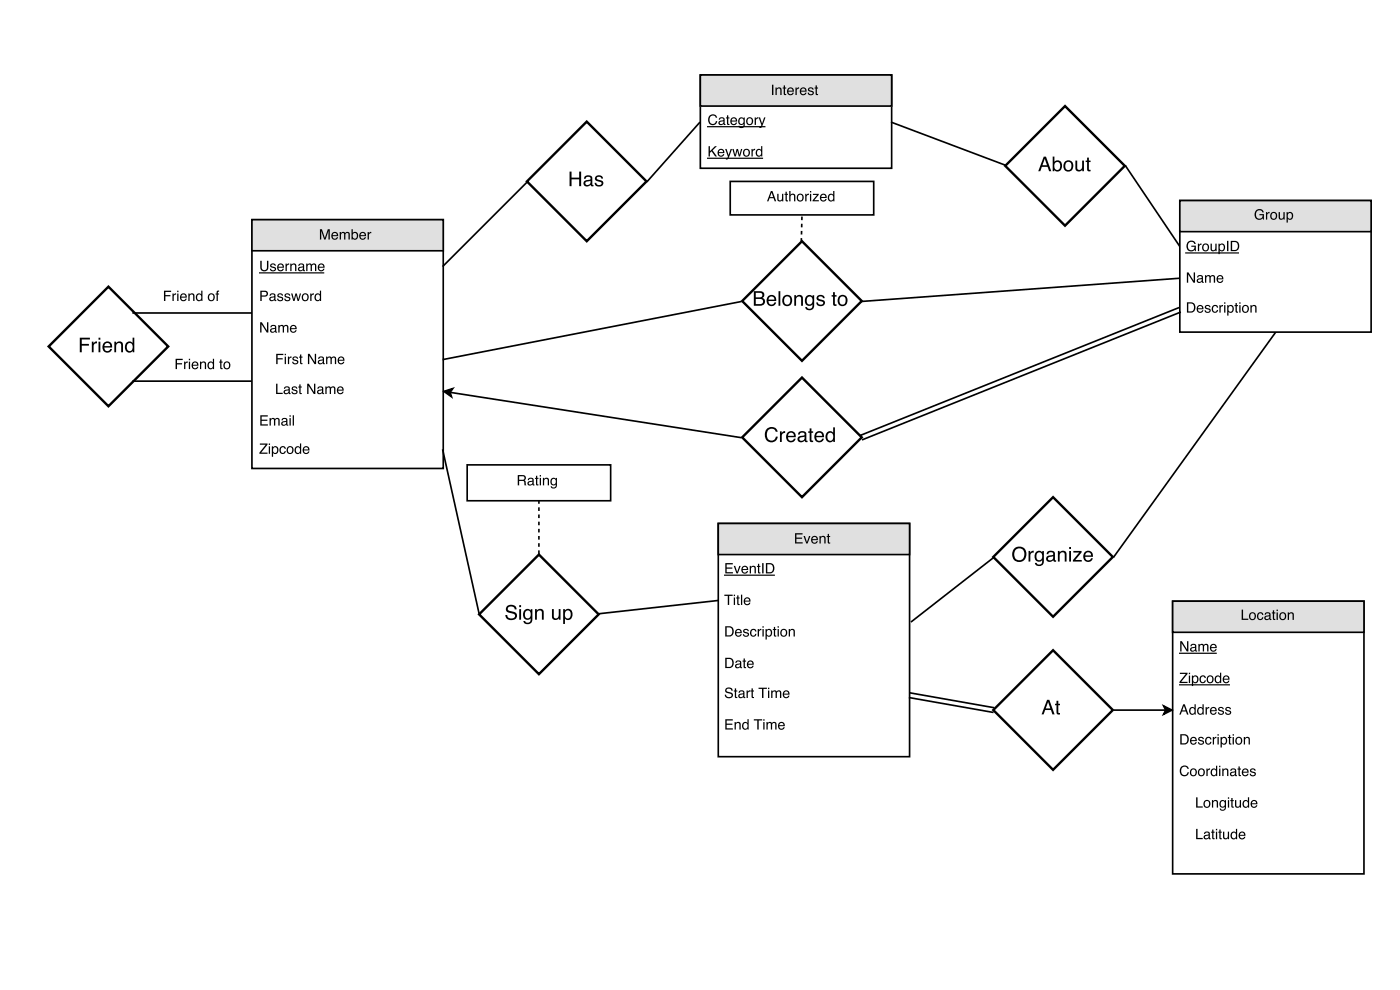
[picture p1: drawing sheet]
<svg xmlns="http://www.w3.org/2000/svg" width="297mm" height="210mm" viewBox="0 0 297 210" stroke-linecap="round" stroke-linejoin="round" font-family="sans-serif">
<path d="M53.5 46.7h40.7v52.8h-40.7z" fill="none" stroke="#000" stroke-width=".35"/>
<path d="M53.5 46.7h40.7v6.6h-40.7z" fill="#e0e0e0"/>
<path d="M53.5 46.7h40.7v6.6h-40.7zM28.1 66.5h25.4M28.1 80.9h25.4M94 95.4l7.8 35M94.3 83.1l1.9-.6-.6 .8 .3 1zM95.6 83.3l61.9 9.7" fill="none" stroke="#000" stroke-width=".35"/>
<g fill="#000">
<path d="M94.3 83.1l1.9-.6-.6 .8 .3 1z"/>
<path d="M55.3 55.4h.3v1.3a.56 .56 0 0 0 .5 .7 .56 .56 0 0 0 .6-.7v-1.3h.3v1.2a.87 .87 0 0 1-.9 1 .87 .87 0 0 1-.8-1zM57.5 56.1a.64 .64 0 0 1 1.1 .3h-.3a.34 .34 0 0 0-.3-.2 .34 .34 0 0 0-.3 .3 .76 .76 0 0 1 .9 .8 .69 .69 0 0 1-.7 .3 .69 .69 0 0 1-.6-.5h.3a.39 .39 0 0 0 .4 .3 .39 .39 0 0 0 .4-.3l-.1-.1a.76 .76 0 0 1-.9-.8zM59.1 56.2a.73 .73 0 0 1 .9-.2 .73 .73 0 0 1 .3 .9h-1.1a.45 .45 0 0 0 .3 .5 .45 .45 0 0 0 .5-.3h.3a.78 .78 0 0 1-1.1 .4 .78 .78 0 0 1-.2-1.1zM59.3 56.3l-.1 .3h.8l-.2-.4zM60.7 56h.2v.3l.5-.3v.2l-.5 .3v1.1h-.2zM61.7 56h.2v.2a.57 .57 0 0 1 .7-.2 .57 .57 0 0 1 .4 .6v1h-.3v-1a.39 .39 0 0 0-.5-.4 .39 .39 0 0 0-.3 .5v.9h-.2zM63.6 57a.38 .38 0 0 0 .5 .4 .38 .38 0 0 0 .2-.6zM63.4 56.2a.71 .71 0 0 1 1.2 .2v.9l.2 .1-.1 .2a.45 .45 0 0 0-.7 0 .49 .49 0 0 1-.7-.4 .49 .49 0 0 1 .5-.5l.5-.2a.36 .36 0 0 0-.3-.4 .36 .36 0 0 0-.4 .4h-.2zM65 56h.3v.2a.52 .52 0 0 1 .9 0 .53 .53 0 0 1 .6-.2 .53 .53 0 0 1 .4 .5v1.1h-.3v-1.3l-.3-.1-.3 .2v1.2h-.3v-1.1a.36 .36 0 0 0-.5-.3 .36 .36 0 0 0-.2 .5v.9h-.3zM67.7 56.2a.73 .73 0 0 1 .9-.2 .73 .73 0 0 1 .4 .9h-1.2a.45 .45 0 0 0 .3 .5 .45 .45 0 0 0 .6-.3h.2a.78 .78 0 0 1-1.1 .4 .78 .78 0 0 1-.2-1.1zM67.9 56.3l-.1 .3h.9l-.3-.4z"/>
<path d="M68 48.7h.4l.6 1.8 .6-1.8h.5v2.2h-.3v-1.9l-.6 1.9h-.3l-.7-1.9v1.9h-.2zM70.6 49.5a.73 .73 0 0 1 .9-.2 .73 .73 0 0 1 .3 .9h-1.1a.45 .45 0 0 0 .3 .5 .45 .45 0 0 0 .5-.3h.3a.78 .78 0 0 1-1.1 .4 .78 .78 0 0 1-.2-1.1zM70.8 49.6l-.1 .3h.9l-.3-.4zM72.2 49.3h.2v.2a.52 .52 0 0 1 .9 0 .53 .53 0 0 1 .6-.2 .53 .53 0 0 1 .4 .5v1.1h-.3v-1.3l-.2-.1-.4 .2v1.2h-.3v-1.1a.36 .36 0 0 0-.5-.3 .36 .36 0 0 0-.2 .5v.9h-.2zM74.7 48.7h.2v.8a.7 .7 0 0 1 1-.1 .7 .7 0 0 1 .2 .9 .63 .63 0 0 1-.5 .6 .63 .63 0 0 1-.7-.2v.2h-.2zM75.1 49.6a.55 .55 0 0 0-.2 .8 .55 .55 0 0 0 .8 .1 .56 .56 0 0 0 .1-.7 .56 .56 0 0 0-.7-.2zM76.5 49.5a.73 .73 0 0 1 .9-.2 .73 .73 0 0 1 .4 .9h-1.2a.45 .45 0 0 0 .3 .5 .45 .45 0 0 0 .6-.3h.2a.78 .78 0 0 1-1.1 .4 .78 .78 0 0 1-.2-1.1zM76.7 49.6l-.1 .3h.9l-.3-.4zM78.1 49.3h.2v.3l.6-.4v.3l-.5 .3v1.1h-.3z"/>
<path d="M16.9 71.7h2.2v.4h-1.7v.9h1.5v.4h-1.5v1.4h-.5zM19.5 72.6h.4v.3l.3-.3 .4-.1v.4a.59 .59 0 0 0-.7 .6v1.3h-.4zM20.9 72.6h.4v2.2h-.4zM20.9 71.7h.4v.4h-.4zM22.1 72.8a1.03 1.03 0 0 1 1.2-.2 1.03 1.03 0 0 1 .5 1.2h-1.6a.64 .64 0 0 0 .4 .8 .64 .64 0 0 0 .8-.5h.4a1.07 1.07 0 0 1-1.4 .7 1.07 1.07 0 0 1-.6-1.4zM22.4 73l-.2 .5h1.2a.62 .62 0 0 0-.3-.6 .62 .62 0 0 0-.7 .1zM24.3 72.6h.3v.3a.8 .8 0 0 1 1-.4 .8 .8 0 0 1 .5 .9v1.4h-.4v-1.4a.56 .56 0 0 0-.6-.5 .56 .56 0 0 0-.4 .7v1.2h-.4zM27.1 73.1a.82 .82 0 0 0-.1 1 .82 .82 0 0 0 .9 .4 .89 .89 0 0 0 .3-1 .89 .89 0 0 0-.8-.6zM27 72.7l.7-.2 .5 .3v-1.1h.3v3.1h-.3v-.3a.93 .93 0 0 1-1.2 .3 .93 .93 0 0 1-.5-1.1l.1-.6z"/>
<path d="M55.3 68.4h.3l1.1 1.8v-1.8h.3v2.2h-.3l-1.2-1.7v1.7h-.2zM57.7 70.1a.38 .38 0 0 0 .5 .3 .38 .38 0 0 0 .2-.6zM57.5 69.2a.71 .71 0 0 1 1.2 .2v1h.2l-.2 .3a.45 .45 0 0 0-.7 0 .49 .49 0 0 1-.6-.4 .49 .49 0 0 1 .5-.6l.5-.1a.36 .36 0 0 0-.3-.4 .36 .36 0 0 0-.4 .3h-.3zM59.1 69h.3v.3a.52 .52 0 0 1 .9-.1 .53 .53 0 0 1 .6-.2 .53 .53 0 0 1 .4 .6v1h-.3v-1.2l-.3-.2-.3 .3-.1 1.1h-.2v-1a.36 .36 0 0 0-.5-.4 .36 .36 0 0 0-.2 .6v.8h-.3zM61.8 69.2a.73 .73 0 0 1 .9-.1 .73 .73 0 0 1 .3 .8h-1.1a.45 .45 0 0 0 .3 .5 .45 .45 0 0 0 .5-.3h.3a.78 .78 0 0 1-1.1 .5 .78 .78 0 0 1-.2-1.2zM62 69.4l-.1 .3h.9l-.3-.4z"/>
<path d="M55.3 61.7h1a.63 .63 0 0 1 .6 .7 .63 .63 0 0 1-.6 .6h-.7v.9h-.3zM55.6 62v.7h.6a.38 .38 0 0 0 .4-.3 .38 .38 0 0 0-.4-.4zM57.5 63.4a.38 .38 0 0 0 .5 .3 .38 .38 0 0 0 .2-.6zM57.4 62.5a.71 .71 0 0 1 1.1 .2v1h.2l-.1 .3a.45 .45 0 0 0-.7 0 .49 .49 0 0 1-.7-.4 .49 .49 0 0 1 .5-.6l.5-.1a.36 .36 0 0 0-.3-.4 .36 .36 0 0 0-.4 .3h-.2zM59.1 62.4a.64 .64 0 0 1 1 .4h-.2a.34 .34 0 0 0-.4-.3 .34 .34 0 0 0-.3 .3l.1 .1a.76 .76 0 0 1 .8 .8 .69 .69 0 0 1-.7 .3 .69 .69 0 0 1-.5-.6h.2a.39 .39 0 0 0 .4 .4 .39 .39 0 0 0 .4-.4l-.1-.1a.76 .76 0 0 1-.9-.7zM60.6 62.4a.64 .64 0 0 1 1 .4h-.2a.34 .34 0 0 0-.4-.3 .34 .34 0 0 0-.3 .3l.1 .1a.76 .76 0 0 1 .9 .8 .69 .69 0 0 1-.8 .3 .69 .69 0 0 1-.5-.6h.2a.39 .39 0 0 0 .4 .4 .39 .39 0 0 0 .4-.4l-.1-.1a.76 .76 0 0 1-.8-.7zM61.8 62.3h.3l.3 1.3 .3-1.3h.3l.4 1.3 .3-1.3h.3l-.5 1.6h-.3l-.3-1.2-.3 1.2h-.3zM64.5 62.7a.56 .56 0 0 0-.1 .8 .56 .56 0 0 0 .8 0 .55 .55 0 0 0 .1-.7 .55 .55 0 0 0-.8-.1zM64.3 62.5a.78 .78 0 0 1 1.1 .1 .78 .78 0 0 1-.1 1.1 .78 .78 0 0 1-1.1-.1l-.1-.7zM65.9 62.3h.3v.3l.5-.3v.3l-.5 .2v1.1h-.3zM67.2 62.7a.55 .55 0 0 0-.1 .7 .55 .55 0 0 0 .7 .2 .55 .55 0 0 0 .1-.8 .55 .55 0 0 0-.7-.1zM67.1 62.4l.6-.1 .3 .2v-.8h.2v2.2h-.2v-.2a.73 .73 0 0 1-1.1 .1 .73 .73 0 0 1 0-1.1z"/>
<path d="M58.7 75.1h1.5v.3h-1.2v.7h1v.2h-1v1h-.3zM60.5 75.7h.2v1.6h-.2zM60.5 75.1h.2v.3h-.2zM61.2 75.7h.2v.3l.5-.3v.3l-.5 .3v1h-.2zM62.3 75.8a.64 .64 0 0 1 1 .4h-.2a.34 .34 0 0 0-.4-.3 .34 .34 0 0 0-.3 .3l.1 .1a.76 .76 0 0 1 .8 .8 .69 .69 0 0 1-.7 .3 .69 .69 0 0 1-.5-.6h.2a.39 .39 0 0 0 .4 .4 .39 .39 0 0 0 .4-.4l-.1-.1a.76 .76 0 0 1-.9-.7zM63.7 75.3h.3v.4h.3v.3h-.3v1l.3 .1v.2h-.4l-.1-.2-.1-1.1h-.2v-.3h.2zM65.4 75.1h.4l1.1 1.8v-1.8h.2v2.2h-.3l-1.1-1.7v1.7h-.3zM67.8 76.8a.38 .38 0 0 0 .5 .3 .38 .38 0 0 0 .2-.6zM67.7 75.9a.71 .71 0 0 1 1.1 .2v1h.2l-.1 .3a.45 .45 0 0 0-.7 0 .49 .49 0 0 1-.7-.4 .49 .49 0 0 1 .5-.6l.6-.1a.36 .36 0 0 0-.4-.4 .36 .36 0 0 0-.4 .3h-.2zM69.3 75.7h.2v.3a.52 .52 0 0 1 .9 0 .53 .53 0 0 1 .6-.3 .53 .53 0 0 1 .4 .6v1h-.3v-1.2l-.2-.2-.4 .3v1.1h-.3v-1a.36 .36 0 0 0-.5-.4 .36 .36 0 0 0-.2 .6v.8h-.2zM71.9 75.9a.73 .73 0 0 1 .9-.1 .73 .73 0 0 1 .4 .8h-1.2a.45 .45 0 0 0 .3 .5 .45 .45 0 0 0 .6-.3h.2a.78 .78 0 0 1-1.1 .5 .78 .78 0 0 1-.2-1.2zM72.1 76.1l-.1 .3h.9l-.3-.4z"/>
<path d="M55.2 94.2h1.6v.2l-1.3 1.7h1.3v.3h-1.7v-.3l1.3-1.6h-1.2zM57.1 94.8h.3v1.6h-.3zM57.1 94.2h.3v.3h-.3zM58.1 95.1a.56 .56 0 0 0-.1 .8 .56 .56 0 0 0 .8 .1 .56 .56 0 0 0 .1-.7 .56 .56 0 0 0-.8-.2zM57.7 94.8h.3v.2a.7 .7 0 0 1 1-.1 .7 .7 0 0 1 .1 1 .62 .62 0 0 1-.4 .5 .62 .62 0 0 1-.7-.2v.8h-.3zM59.6 95a.65 .65 0 0 1 .7-.2 .65 .65 0 0 1 .4 .5h-.2a.44 .44 0 0 0-.6-.3 .44 .44 0 0 0-.3 .6 .42 .42 0 0 0 .3 .6 .42 .42 0 0 0 .6-.4h.2a.72 .72 0 0 1-.9 .6 .72 .72 0 0 1-.4-1zM61.3 95.2a.56 .56 0 0 0-.1 .7 .56 .56 0 0 0 .8 .1 .55 .55 0 0 0 0-.8 .55 .55 0 0 0-.7 0zM61.1 95a.78 .78 0 0 1 1.1 .1 .78 .78 0 0 1-.1 1.1 .78 .78 0 0 1-1.1-.2l-.1-.6zM63 95.1a.55 .55 0 0 0-.1 .8 .55 .55 0 0 0 .7 .1 .55 .55 0 0 0 .1-.7 .55 .55 0 0 0-.7-.2zM62.9 94.9l.5-.1 .3 .2v-.8h.3v2.2h-.3v-.2a.73 .73 0 0 1-1 0 .73 .73 0 0 1-.1-1zM64.5 95a.73 .73 0 0 1 .9-.2 .73 .73 0 0 1 .3 .9h-1.1a.45 .45 0 0 0 .3 .5 .45 .45 0 0 0 .6-.3h.2a.78 .78 0 0 1-1.1 .4 .78 .78 0 0 1-.2-1.1zM64.7 95.1l-.1 .4h.9l-.3-.5z"/>
<path d="M55.3 88.2h1.6v.3h-1.3v.6h1.2v.3h-1.2v.7h1.3v.3h-1.6zM57.3 88.8h.2v.2a.52 .52 0 0 1 .9 0 .53 .53 0 0 1 .6-.2 .53 .53 0 0 1 .4 .5v1.1h-.3v-1.3l-.2-.1-.4 .2v1.2h-.3v-1.1a.36 .36 0 0 0-.5-.3 .36 .36 0 0 0-.2 .5v.9h-.2zM60 89.8a.38 .38 0 0 0 .5 .4 .38 .38 0 0 0 .2-.6zM59.9 89a.71 .71 0 0 1 1.2 .2v.9l.1 .1-.1 .2a.45 .45 0 0 0-.7 0 .49 .49 0 0 1-.7-.3 .49 .49 0 0 1 .5-.6l.6-.2a.36 .36 0 0 0-.4-.3 .36 .36 0 0 0-.3 .3h-.3zM61.5 88.8h.3v1.6h-.3zM61.5 88.2h.3v.3h-.3zM62.2 88.2h.2v2.2h-.2z"/>
<path d="M58.6 81.5h.3v1.9h1.2v.3h-1.5zM60.5 83.1a.38 .38 0 0 0 .5 .4 .38 .38 0 0 0 .2-.6zM60.4 82.3a.71 .71 0 0 1 1.2 .2v.9l.1 .1-.1 .2a.45 .45 0 0 0-.7 0 .49 .49 0 0 1-.7-.4 .49 .49 0 0 1 .5-.5l.6-.2a.36 .36 0 0 0-.3-.3 .36 .36 0 0 0-.4 .3h-.3zM62.1 82.2a.64 .64 0 0 1 1.1 .3h-.3a.34 .34 0 0 0-.3-.2 .34 .34 0 0 0-.4 .3l.1 .1a.76 .76 0 0 1 .9 .7 .69 .69 0 0 1-.7 .4 .69 .69 0 0 1-.6-.6h.3a.39 .39 0 0 0 .4 .3 .39 .39 0 0 0 .3-.3v-.1a.76 .76 0 0 1-.9-.8zM63.6 81.6h.2v.5h.3v.2h-.3v1l.3 .2v.2h-.4l-.1-.2v-1.2h-.2v-.2h.2zM65.3 81.5h.3l1.1 1.8v-1.8h.3v2.2h-.3l-1.2-1.8v1.8h-.2zM67.7 83.1a.38 .38 0 0 0 .4 .4 .38 .38 0 0 0 .2-.6zM67.5 82.3a.71 .71 0 0 1 1.2 .2v.9l.1 .1-.1 .2a.45 .45 0 0 0-.7 0 .49 .49 0 0 1-.7-.4 .49 .49 0 0 1 .5-.5l.6-.2a.36 .36 0 0 0-.3-.3 .36 .36 0 0 0-.4 .3h-.3zM69.1 82.1h.3v.2a.52 .52 0 0 1 .9 0 .53 .53 0 0 1 .6-.2 .53 .53 0 0 1 .4 .5v1.1h-.3v-1.3l-.3-.1-.4 .2v1.2h-.3v-1.1a.36 .36 0 0 0-.4-.3 .36 .36 0 0 0-.2 .5v.9h-.3zM71.8 82.3a.73 .73 0 0 1 .9-.2 .73 .73 0 0 1 .3 .9h-1.2a.45 .45 0 0 0 .4 .5 .45 .45 0 0 0 .5-.3h.3a.78 .78 0 0 1-1.1 .4 .78 .78 0 0 1-.3-1.1zM72 82.4l-.2 .4h.9l-.3-.5z"/>
</g>
<path d="M55 58h13.7" fill="none" stroke="#000" stroke-width=".25"/>
<path d="M10.3 73.6l12.7-12.7 12.7 12.7-12.7 12.7z" fill="none" stroke="#000" stroke-width=".51"/>
<path d="M148.8 15.9h40.6v19.8h-40.6z" fill="#fff"/>
<path d="M148.8 15.9h40.6v19.8h-40.6z" fill="none" stroke="#000" stroke-width=".35"/>
<path d="M148.8 15.9h40.6v6.6h-40.6z" fill="#e0e0e0"/>
<path d="M148.8 15.9h40.6v6.6h-40.6zM112 38.6l-18 18M148.7 25.9l-11.3 12.7M189.3 25.9l24.3 9.2M239 35.1l11.6 17.3M271.1 70.4l-34.6 48" fill="none" stroke="#000" stroke-width=".35"/>
<g fill="#000">
<path d="M164 18h.3v2.2h-.3zM164.7 18.6h.3v.2a.57 .57 0 0 1 .6-.2 .57 .57 0 0 1 .4 .6v1h-.2v-1a.39 .39 0 0 0-.5-.4 .39 .39 0 0 0-.3 .5v.9h-.3zM166.5 18.1h.2v.5h.3v.2h-.3v1l.3 .2v.2h-.4l-.1-.2v-1.2h-.2v-.2h.2zM167.4 18.8a.73 .73 0 0 1 .9-.2 .73 .73 0 0 1 .3 .9h-1.1a.45 .45 0 0 0 .3 .5 .45 .45 0 0 0 .6-.3h.2a.78 .78 0 0 1-1.1 .4 .78 .78 0 0 1-.2-1.1zM167.6 18.9l-.1 .4h.9l-.3-.5zM169 18.6h.2v.3l.5-.3v.2l-.4 .3-.1 1.1h-.2zM170.1 18.8a.73 .73 0 0 1 .9-.2 .73 .73 0 0 1 .3 .9h-1.1a.45 .45 0 0 0 .3 .5 .45 .45 0 0 0 .6-.3h.2a.78 .78 0 0 1-1.1 .4 .78 .78 0 0 1-.2-1.1zM170.3 18.9l-.1 .4h.9l-.3-.5zM171.8 18.7a.64 .64 0 0 1 1 .3h-.2a.34 .34 0 0 0-.4-.2 .34 .34 0 0 0-.3 .3l.1 .1a.76 .76 0 0 1 .8 .7 .69 .69 0 0 1-.7 .4 .69 .69 0 0 1-.5-.6h.2a.39 .39 0 0 0 .4 .3 .39 .39 0 0 0 .4-.3l-.1-.1a.76 .76 0 0 1-.8-.8zM173.2 18.1h.3v.5h.3v.2h-.3v1l.3 .2v.2h-.4l-.1-.2-.1-1.2h-.2v-.2h.2z"/>
<path d="M121 36.4h.4v1.3h1.6v-1.3h.4v3.1h-.4v-1.4h-1.6v1.4h-.4zM124.4 38.8a.54 .54 0 0 0 .5 .5 .54 .54 0 0 0 .5-.6v-.3zM124.2 37.5a.98 .98 0 0 1 1.6 .4v1.3l.3 .1v.2a.43 .43 0 0 1-.6-.3 .76 .76 0 0 1-1.2 .4 .76 .76 0 0 1 0-1.2l1.1-.3a.51 .51 0 0 0-.4-.6 .51 .51 0 0 0-.6 .5h-.3zM126.6 37.4a.91 .91 0 0 1 1.5 .5h-.4a.48 .48 0 0 0-.5-.4 .48 .48 0 0 0-.4 .5l.2 .1a.97 .97 0 0 1 1.1 1 .98 .98 0 0 1-1 .5 .98 .98 0 0 1-.8-.8h.4a.55 .55 0 0 0 .5 .5 .55 .55 0 0 0 .6-.5l-.3-.1a.98 .98 0 0 1-1.1-1z"/>
<path d="M150.5 31h.3v1.1l1.1-1.1h.4l-.9 .9 .9 1.3h-.4l-.7-1.1-.4 .4v.7h-.3zM152.6 31.8a.73 .73 0 0 1 .9-.1 .73 .73 0 0 1 .4 .8h-1.2a.45 .45 0 0 0 .4 .5 .45 .45 0 0 0 .5-.3h.3a.78 .78 0 0 1-1.2 .5 .78 .78 0 0 1-.2-1.2zM152.8 32l-.1 .3h.9l-.3-.4zM154 31.6h.3l.5 1.3 .4-1.3h.3l-.6 1.8a.53 .53 0 0 1-.7 .5v-.3h.3l.1-.3zM155.6 31.6h.3l.3 1.3 .3-1.3h.3l.3 1.3 .3-1.3h.3l-.5 1.6h-.3l-.3-1.2-.3 1.2h-.3zM158.2 32a.56 .56 0 0 0 0 .8 .56 .56 0 0 0 .7 .1 .55 .55 0 0 0 .1-.8 .55 .55 0 0 0-.8-.1zM158 31.8a.78 .78 0 0 1 1.1 .1 .78 .78 0 0 1-.1 1.1 .78 .78 0 0 1-1.1-.1l-.1-.7zM159.6 31.6h.3v.3l.5-.3v.3l-.5 .3v1h-.3zM160.9 32a.55 .55 0 0 0-.1 .7 .55 .55 0 0 0 .8 .2 .55 .55 0 0 0 .1-.8 .55 .55 0 0 0-.8-.1zM160.8 31.7l.6-.1 .3 .2v-.8h.2v2.2h-.2v-.2a.73 .73 0 0 1-1 .1 .73 .73 0 0 1-.1-1.1z"/>
<path d="M150.7 24.6a.95 .95 0 0 1 .9-.3 .95 .95 0 0 1 .7 .7h-.3a.7 .7 0 0 0-.8-.4 .7 .7 0 0 0-.5 .9 .69 .69 0 0 0 .6 .8 .69 .69 0 0 0 .8-.6h.3a1.02 1.02 0 0 1-1.4 .8 1.02 1.02 0 0 1-.6-1.4zM152.9 26a.38 .38 0 0 0 .5 .3 .38 .38 0 0 0 .2-.6zM152.8 25.1a.71 .71 0 0 1 1.1 .2v1h.2l-.1 .3a.45 .45 0 0 0-.7 0 .49 .49 0 0 1-.7-.4 .49 .49 0 0 1 .5-.6l.6-.1a.36 .36 0 0 0-.4-.4 .36 .36 0 0 0-.4 .3h-.2zM154.4 24.5h.3v.4h.3v.3h-.3v1l.3 .1v.2h-.4l-.2-.2v-1.1h-.2v-.3h.2zM155.3 25.1a.73 .73 0 0 1 .9-.1 .73 .73 0 0 1 .4 .8h-1.2a.45 .45 0 0 0 .4 .5 .45 .45 0 0 0 .5-.3h.3a.78 .78 0 0 1-1.1 .5 .78 .78 0 0 1-.3-1.2zM155.6 25.3l-.2 .3h.9l-.3-.4zM157 25.1l.5-.2 .5 .3v-.3h.2v1.5a.7 .7 0 0 1-.5 .8 .7 .7 0 0 1-.8-.5h.2a.46 .46 0 0 0 .6 .2 .46 .46 0 0 0 .2-.6 .69 .69 0 0 1-.9 .1 .69 .69 0 0 1-.2-.9zM157.2 25.3a.56 .56 0 0 0-.1 .7 .56 .56 0 0 0 .7 .2 .56 .56 0 0 0 .2-.7 .56 .56 0 0 0-.8-.2zM158.9 25.3a.56 .56 0 0 0-.1 .8 .56 .56 0 0 0 .8 .1 .55 .55 0 0 0 .1-.8 .55 .55 0 0 0-.8-.1zM158.7 25.1a.78 .78 0 0 1 1.1 .1 .78 .78 0 0 1-.1 1.1 .78 .78 0 0 1-1.1-.1l-.1-.7zM160.3 24.9h.3v.3l.5-.3v.3l-.5 .3v1h-.3zM161.1 24.9h.4l.4 1.3 .4-1.3h.3l-.6 1.8a.53 .53 0 0 1-.7 .5v-.3h.3l.1-.3z"/>
<path d="M221.9 33.7l-.5 1.4h1zM221.7 33.3h.5l1.1 3.1h-.4l-.4-1h-1.2l-.3 1h-.5zM223.6 33.3h.4v1.1a.99 .99 0 0 1 1.3-.2 .99 .99 0 0 1 .3 1.3 .89 .89 0 0 1-.6 .9 .89 .89 0 0 1-1-.3v.3h-.4zM224.2 34.6a.88 .88 0 0 0-.2 .9 .88 .88 0 0 0 .8 .6 .89 .89 0 0 0 .4-1 .89 .89 0 0 0-.8-.7zM226.6 34.5a.85 .85 0 0 0-.3 1.1 .85 .85 0 0 0 1 .4 .97 .97 0 0 0-.4-1.6zM226.2 34.4a1.12 1.12 0 0 1 1.5-.1 1.12 1.12 0 0 1 .2 1.5 1.08 1.08 0 0 1-1.4 .6 1.08 1.08 0 0 1-.6-1.5zM228.4 34.1h.4v1.5a.53 .53 0 0 0 .6 .5 .53 .53 0 0 0 .5-.7v-1.3h.4v2.3h-.4v-.4a.78 .78 0 0 1-.9 .4 .78 .78 0 0 1-.6-.8zM230.9 33.5h.4v.6h.4v.3h-.4v1.5l.1 .1 .3 .1v.3a.54 .54 0 0 1-.8-.5v-1.5h-.3v-.3h.3z"/>
</g>
<path d="M150.3 26.9h12.2M150.3 33.6h11.7" fill="none" stroke="#000" stroke-width=".25"/>
<path d="M124.6 25.8l12.7 12.7-12.7 12.7-12.7-12.7zM226.2 22.5l12.7 12.7-12.7 12.7-12.7-12.7z" fill="none" stroke="#000" stroke-width=".51"/>
<path d="M250.6 42.6h40.7v27.9h-40.7z" fill="#fff"/>
<path d="M250.6 42.6h40.7v27.9h-40.7z" fill="none" stroke="#000" stroke-width=".35"/>
<path d="M250.6 42.6h40.7v6.6h-40.7z" fill="#e0e0e0"/>
<path d="M155.1 38.5h30.5v7.1h-30.5zM250.6 42.6h40.7v6.6h-40.7zM250.6 59.1l-67.7 4.9M157.5 64l-63.5 12.4M250.5 65.3l-67.8 27.2M250.8 66.3l-67.7 27.1M211.1 118.4l-17.6 13.7" fill="none" stroke="#000" stroke-width=".35"/>
<g fill="#000">
<path d="M163.9 40.9l-.3 1h.6zM163.8 40.6h.3l.8 2.2h-.3l-.3-.7h-.8l-.3 .7h-.3zM165.1 41.2h.3v1a.41 .41 0 0 0 .5 .3 .41 .41 0 0 0 .2-.6v-.7h.3v1.6h-.3v-.3a.55 .55 0 0 1-.6 .3 .55 .55 0 0 1-.4-.6zM166.9 40.7h.2v.5h.3v.2h-.3v1l.3 .1v.3h-.4l-.1-.2v-1.2h-.3v-.2h.3zM167.7 40.6h.2v.8a.56 .56 0 0 1 .7-.2 .56 .56 0 0 1 .4 .5v1.1h-.3v-1a.39 .39 0 0 0-.5-.4 .39 .39 0 0 0-.3 .5v.9h-.2zM169.6 41.5a.56 .56 0 0 0 0 .8 .56 .56 0 0 0 .7 .1 .55 .55 0 0 0 .1-.8 .55 .55 0 0 0-.8-.1zM169.4 41.4a.78 .78 0 0 1 1.1 .1 .78 .78 0 0 1-.1 1.1 .78 .78 0 0 1-1.1-.2v-.7zM171 41.2h.3v.2l.5-.3v.3l-.5 .3v1.1h-.3zM172.1 41.2h.2v1.6h-.2zM172.1 40.6h.2v.3h-.2zM172.7 41.2h1.2v.2l-.9 1.1h.9v.3h-1.3v-.3l1-1.1h-.9zM174.4 41.4a.73 .73 0 0 1 .9-.2 .73 .73 0 0 1 .3 .8h-1.1a.45 .45 0 0 0 .3 .6 .45 .45 0 0 0 .5-.3h.3a.78 .78 0 0 1-1.1 .4 .78 .78 0 0 1-.2-1.2zM174.6 41.5l-.1 .3h.8l-.2-.4zM176.2 41.5a.55 .55 0 0 0 0 .8 .55 .55 0 0 0 .7 .1 .55 .55 0 0 0 .1-.7 .55 .55 0 0 0-.8-.2zM176.1 41.2h.6l.3 .2v-.8h.2v2.2h-.2v-.3a.73 .73 0 0 1-1 .1 .73 .73 0 0 1-.1-1z"/>
<path d="M252.1 57.9h.4l1.1 1.7v-1.7h.3v2.1h-.4l-1.1-1.7v1.7h-.3zM254.5 59.5a.38 .38 0 0 0 .5 .3 .38 .38 0 0 0 .2-.5zM254.4 58.6a.71 .71 0 0 1 1.1 .3v.9l.2 .1-.1 .2a.45 .45 0 0 0-.7 0 .49 .49 0 0 1-.7-.4 .49 .49 0 0 1 .5-.6l.6-.1a.36 .36 0 0 0-.4-.4 .36 .36 0 0 0-.4 .3h-.2zM256 58.4h.2v.3a.52 .52 0 0 1 .9 0 .53 .53 0 0 1 .7-.3 .53 .53 0 0 1 .3 .6v1h-.3v-1.2l-.2-.1-.4 .2v1.1h-.3v-1a.36 .36 0 0 0-.5-.3 .36 .36 0 0 0-.2 .5v.8h-.2zM258.6 58.7a.73 .73 0 0 1 .9-.2 .73 .73 0 0 1 .4 .8h-1.2a.45 .45 0 0 0 .3 .6 .45 .45 0 0 0 .6-.4h.3a.78 .78 0 0 1-1.2 .5 .78 .78 0 0 1-.2-1.2zM258.8 58.8l-.1 .3h.9l-.3-.4z"/>
<path d="M252.3 51.4a.97 .97 0 0 1 1.7 .4h-.3a.76 .76 0 0 0-1-.3 .76 .76 0 0 0-.3 1 .7 .7 0 0 0 .7 .6 .7 .7 0 0 0 .7-.7h-.7v-.2h.9v1.1h-.2v-.2a1.03 1.03 0 0 1-1.4 .1 1.03 1.03 0 0 1-.3-1.3zM254.5 51.7h.2v.3l.5-.3v.3l-.4 .3-.1 1h-.2zM255.7 52.1a.56 .56 0 0 0 0 .8 .56 .56 0 0 0 .8 .1 .55 .55 0 0 0 0-.8 .55 .55 0 0 0-.8-.1zM255.6 51.9a.78 .78 0 0 1 1.1 .1 .78 .78 0 0 1-.2 1.1 .78 .78 0 0 1-1.1-.1v-.7zM257.1 51.7h.3v1.1a.41 .41 0 0 0 .6 .3 .41 .41 0 0 0 .2-.6v-.8h.2v1.6h-.2v-.2a.55 .55 0 0 1-.6 .3 .55 .55 0 0 1-.5-.6zM259.2 52.1a.56 .56 0 0 0-.1 .7 .56 .56 0 0 0 .7 .2 .56 .56 0 0 0 .1-.7 .56 .56 0 0 0-.7-.2zM258.8 51.8h.3v.2a.7 .7 0 0 1 1-.1 .7 .7 0 0 1 .1 .9 .62 .62 0 0 1-.4 .6 .62 .62 0 0 1-.7-.2v.8h-.3zM260.6 51.2h.3v2.1h-.3zM261.7 51.4v1.7h.6a.86 .86 0 0 0 .6-.9 .86 .86 0 0 0-.6-.8zM261.4 51.2h.9a1.11 1.11 0 0 1 .9 1 1.11 1.11 0 0 1-.9 1.1h-.9z"/>
<path d="M266.8 44.7a.97 .97 0 0 1 1.7 .4h-.3a.76 .76 0 0 0-1.1-.4 .76 .76 0 0 0-.3 1.1 .7 .7 0 0 0 .8 .6 .7 .7 0 0 0 .6-.7h-.7v-.2h1v1.1h-.2l-.1-.2a1.03 1.03 0 0 1-1.3 .1 1.03 1.03 0 0 1-.4-1.3zM268.9 45h.3v.3l.5-.3v.3l-.5 .3v1h-.3zM270.2 45.4a.56 .56 0 0 0 0 .8 .56 .56 0 0 0 .7 .1 .55 .55 0 0 0 .1-.8 .55 .55 0 0 0-.8-.1zM270 45.2a.78 .78 0 0 1 1.1 .1 .78 .78 0 0 1-.1 1.1 .78 .78 0 0 1-1.1-.1l-.1-.7zM271.6 45h.3v1.1a.41 .41 0 0 0 .5 .3 .41 .41 0 0 0 .2-.6v-.8h.3v1.6h-.3v-.2a.55 .55 0 0 1-.6 .3 .55 .55 0 0 1-.4-.6zM273.7 45.4a.56 .56 0 0 0-.2 .7 .56 .56 0 0 0 .8 .2 .56 .56 0 0 0 .1-.7 .56 .56 0 0 0-.7-.2zM273.3 45.1h.3v.2a.7 .7 0 0 1 .9-.1 .7 .7 0 0 1 .2 .9 .62 .62 0 0 1-.5 .6 .62 .62 0 0 1-.6-.2v.8h-.3z"/>
<path d="M160.5 62.2v1h.8a.5 .5 0 0 0 .6-.5 .5 .5 0 0 0-.6-.5zM160.5 63.5v1.1h.9a.56 .56 0 0 0 .7-.6 .56 .56 0 0 0-.7-.5zM160.1 61.8h1.4a.76 .76 0 0 1 .8 .5 .76 .76 0 0 1-.3 1 .88 .88 0 0 1 .5 1 .88 .88 0 0 1-1.1 .6h-1.3zM163.1 63a1.03 1.03 0 0 1 1.3-.2 1.03 1.03 0 0 1 .5 1.1h-1.7a.64 .64 0 0 0 .5 .8 .64 .64 0 0 0 .8-.5h.4a1.07 1.07 0 0 1-1.4 .8 1.07 1.07 0 0 1-.6-1.5zM163.4 63.2l-.1 .4h1.2a.62 .62 0 0 0-.4-.6 .62 .62 0 0 0-.7 .2zM165.4 61.8h.4v3.1h-.4zM166.8 63.1a.85 .85 0 0 0-.2 1.1 .85 .85 0 0 0 1 .4 .97 .97 0 0 0-.4-1.7zM166.5 63a1.12 1.12 0 0 1 1.5-.1 1.12 1.12 0 0 1 .2 1.5 1.08 1.08 0 0 1-1.5 .5 1.08 1.08 0 0 1-.5-1.4zM168.7 62.7h.4v.3a.8 .8 0 0 1 .9-.3 .8 .8 0 0 1 .6 .8v1.4h-.4v-1.4a.56 .56 0 0 0-.7-.5 .56 .56 0 0 0-.4 .8v1.1h-.4zM171.3 63a.85 .85 0 0 1 1.3 0v-.3h.4v2.1a.99 .99 0 0 1-.8 1.1 .99 .99 0 0 1-1.2-.7h.4a.65 .65 0 0 0 .9 .3 .65 .65 0 0 0 .3-.9 .98 .98 0 0 1-1.3 .2 .98 .98 0 0 1-.3-1.3zM171.6 63.1a.94 .94 0 0 0 .3 1.6 .87 .87 0 0 0 .7-.9 .87 .87 0 0 0-.6-.8zM173.7 62.8a.91 .91 0 0 1 1.5 .5h-.4a.48 .48 0 0 0-.5-.4 .48 .48 0 0 0-.4 .5l.2 .1a.97 .97 0 0 1 1.1 1 .98 .98 0 0 1-1 .5 .98 .98 0 0 1-.8-.8h.4a.55 .55 0 0 0 .5 .5 .55 .55 0 0 0 .5-.5l-.2-.1a.98 .98 0 0 1-1.1-1zM177 62.1h.3v.6h.4v.3h-.4v1.5l.1 .1h.3v.3a.54 .54 0 0 1-.7-.4v-1.5h-.3v-.3h.3zM178.6 63.1a.85 .85 0 0 0-.3 1.1 .85 .85 0 0 0 1.1 .4 .97 .97 0 0 0-.4-1.7zM178.2 63a1.12 1.12 0 0 1 1.5-.1 1.12 1.12 0 0 1 .2 1.5 1.08 1.08 0 0 1-1.4 .5 1.08 1.08 0 0 1-.5-1.4z"/>
<path d="M252.4 64.5v1.6h.6a.86 .86 0 0 0 .6-.8 .86 .86 0 0 0-.6-.8zM252.1 64.2h.9a1.11 1.11 0 0 1 .9 1.1 1.11 1.11 0 0 1-.9 1.1h-.9zM254.4 65a.73 .73 0 0 1 .9-.1 .73 .73 0 0 1 .3 .8h-1.1a.45 .45 0 0 0 .3 .5 .45 .45 0 0 0 .6-.3h.2a.78 .78 0 0 1-1.1 .5 .78 .78 0 0 1-.2-1.2zM254.6 65.1l-.1 .4h.9l-.3-.5zM256.1 64.9a.64 .64 0 0 1 1 .4h-.2a.34 .34 0 0 0-.4-.3 .34 .34 0 0 0-.3 .3l.1 .1a.76 .76 0 0 1 .9 .7 .69 .69 0 0 1-.8 .4 .69 .69 0 0 1-.5-.6h.2a.39 .39 0 0 0 .4 .3 .39 .39 0 0 0 .4-.3l-.1-.1a.76 .76 0 0 1-.8-.7zM257.6 65a.65 .65 0 0 1 .7-.2 .65 .65 0 0 1 .5 .5h-.3a.44 .44 0 0 0-.6-.3 .44 .44 0 0 0-.2 .6 .42 .42 0 0 0 .3 .6 .42 .42 0 0 0 .5-.4h.3a.72 .72 0 0 1-1 .6 .72 .72 0 0 1-.4-1zM259 64.8h.3v.3l.5-.3v.3l-.5 .2v1.1h-.3zM260 64.8h.3v1.6h-.3zM260 64.2h.3v.3h-.3zM261.1 65.1a.56 .56 0 0 0-.2 .8 .56 .56 0 0 0 .8 .2 .56 .56 0 0 0 .1-.8 .56 .56 0 0 0-.7-.2zM260.7 64.8h.2v.2a.7 .7 0 0 1 1-.1 .7 .7 0 0 1 .2 1 .62 .62 0 0 1-.5 .5 .62 .62 0 0 1-.6-.2v.8h-.3zM262.5 64.4h.2v.4h.3v.2h-.3v1.1l.3 .1v.2h-.4l-.1-.2v-1.2h-.3v-.2h.3zM263.2 64.8h.3v1.6h-.3zM263.2 64.2h.3v.3h-.3zM264.2 65.2a.56 .56 0 0 0 0 .7 .56 .56 0 0 0 .7 .1 .55 .55 0 0 0 .1-.8 .55 .55 0 0 0-.8 0zM264 65a.78 .78 0 0 1 1.1 .1 .78 .78 0 0 1-.1 1.1 .78 .78 0 0 1-1.1-.1l-.1-.7zM265.6 64.8h.3v.2a.57 .57 0 0 1 .6-.2 .57 .57 0 0 1 .4 .6v1h-.3v-1a.39 .39 0 0 0-.4-.4 .39 .39 0 0 0-.3 .6v.8h-.3z"/>
<path d="M162.8 91.2a1.35 1.35 0 0 1 1.4-.5 1.35 1.35 0 0 1 1 1h-.4a1 1 0 0 0-1.3-.6 1 1 0 0 0-.6 1.3 .98 .98 0 0 0 .8 1.2 .98 .98 0 0 0 1.1-.9h.4a1.39 1.39 0 0 1-1.6 1.2 1.39 1.39 0 0 1-1.1-1.6zM165.7 91.6h.3v.4l.4-.4h.4l-.1 .4a.59 .59 0 0 0-.6 .6v1.3h-.4zM167.3 91.9a1.03 1.03 0 0 1 1.2-.2 1.03 1.03 0 0 1 .5 1.2h-1.6a.64 .64 0 0 0 .5 .7 .64 .64 0 0 0 .7-.4h.4a1.07 1.07 0 0 1-1.4 .7 1.07 1.07 0 0 1-.6-1.5zM167.6 92.1l-.2 .5h1.3a.62 .62 0 0 0-.4-.7 .62 .62 0 0 0-.7 .2zM169.8 93.1a.54 .54 0 0 0 .6 .5 .54 .54 0 0 0 .5-.6v-.3zM169.6 91.9a.98 .98 0 0 1 1.7 .3v1.3l.2 .1v.3a.43 .43 0 0 1-.6-.3 .76 .76 0 0 1-1.1 .3 .76 .76 0 0 1-.1-1.2l1.2-.3a.51 .51 0 0 0-.5-.6 .51 .51 0 0 0-.5 .5h-.4zM172 91h.4v.6h.3v.3h-.3v1.5l.1 .2h.2v.3a.54 .54 0 0 1-.7-.5v-1.5h-.3v-.3h.3zM173.3 91.9a1.03 1.03 0 0 1 1.2-.2 1.03 1.03 0 0 1 .5 1.2h-1.6a.64 .64 0 0 0 .5 .7 .64 .64 0 0 0 .7-.4h.4a1.07 1.07 0 0 1-1.4 .7 1.07 1.07 0 0 1-.6-1.5zM173.6 92.1l-.2 .5h1.3a.62 .62 0 0 0-.4-.7 .62 .62 0 0 0-.7 .2zM175.9 92.1a.82 .82 0 0 0-.1 1 .82 .82 0 0 0 .9 .4 .89 .89 0 0 0 .3-.9 .89 .89 0 0 0-.8-.7zM175.8 91.7l.7-.1 .5 .3v-1.1h.4v3.1h-.4v-.3a.93 .93 0 0 1-1.1 .3 .93 .93 0 0 1-.6-1.1l.2-.6z"/>
<path d="M215.5 116.4a1.62 1.62 0 0 1 2.5 .8 1.62 1.62 0 0 1-1.5 2.2 1.68 1.68 0 0 1-1.5-1.2 1.68 1.68 0 0 1 .5-1.8zM215.7 116.8a1.2 1.2 0 0 0 0 1.7 1.2 1.2 0 0 0 1.7 .1 1.23 1.23 0 0 0 .1-1.6 1.23 1.23 0 0 0-1.5-.4zM218.5 117h.3v.4l.4-.4h.4v.4a.59 .59 0 0 0-.7 .6v1.3h-.4zM220 117.3a.85 .85 0 0 1 1.4 0v-.3h.3v2.1a.99 .99 0 0 1-.7 1.1 .99 .99 0 0 1-1.2-.7h.4a.65 .65 0 0 0 .9 .3 .65 .65 0 0 0 .3-.8 .98 .98 0 0 1-1.3 .1 .98 .98 0 0 1-.3-1.3zM220.4 117.5a.94 .94 0 0 0 .3 1.5 .87 .87 0 0 0 .7-.8 .87 .87 0 0 0-.6-.9zM222.7 118.5a.54 .54 0 0 0 .5 .5 .54 .54 0 0 0 .5-.6v-.3zM222.5 117.3a.98 .98 0 0 1 1.6 .3v1.3l.2 .1v.3a.43 .43 0 0 1-.6-.3 .76 .76 0 0 1-1.1 .3 .76 .76 0 0 1 0-1.2l1.1-.3a.51 .51 0 0 0-.5-.6 .51 .51 0 0 0-.5 .5h-.4zM224.7 117h.4v.3a.8 .8 0 0 1 .9-.3 .8 .8 0 0 1 .6 .8v1.5h-.4v-1.5a.56 .56 0 0 0-.7-.5 .56 .56 0 0 0-.4 .8v1.2h-.4zM227.1 117h.4v2.3h-.4zM227.1 116.2h.4v.4h-.4zM228 117h1.8v.3l-1.4 1.6h1.4v.4h-1.9v-.3l1.3-1.7h-1.2zM230.4 117.3a1.03 1.03 0 0 1 1.3-.2 1.03 1.03 0 0 1 .5 1.2h-1.7a.64 .64 0 0 0 .5 .7 .64 .64 0 0 0 .8-.4h.3a1.07 1.07 0 0 1-1.4 .7 1.07 1.07 0 0 1-.6-1.5zM230.7 117.5l-.2 .5h1.3a.62 .62 0 0 0-.4-.7 .62 .62 0 0 0-.7 .2z"/>
</g>
<path d="M251.9 53.7h11.2" fill="none" stroke="#000" stroke-width=".25"/>
<path d="M170.2 51.3l.2-5.4" fill="none" stroke="#000" stroke-width=".35" stroke-dasharray=".8 .8" stroke-linecap="butt"/>
<path d="M170.4 51.2l12.7 12.7-12.7 12.7-12.7-12.7zM157.7 92.9l12.7-12.7 12.7 12.7-12.7 12.7zM223.7 105.6l12.7 12.7-12.7 12.7-12.7-12.7z" fill="none" stroke="#000" stroke-width=".51"/>
<path d="M152.6 111.2h40.6v49.5h-40.6z" fill="#fff"/>
<path d="M152.6 111.2h40.6v49.5h-40.6z" fill="none" stroke="#000" stroke-width=".35"/>
<path d="M152.6 111.2h40.6v6.6h-40.6z" fill="#e0e0e0"/>
<path d="M152.6 111.2h40.6v6.6h-40.6zM152.6 127.5l-25.4 2.9" fill="none" stroke="#000" stroke-width=".35"/>
<g fill="#000">
<path d="M154.1 119.6h1.6v.3h-1.3v.6h1.2v.3h-1.2v.7h1.3v.3h-1.6zM155.9 120.2h.3l.4 1.3 .4-1.3h.3l-.6 1.6h-.3zM157.7 120.4a.73 .73 0 0 1 .9-.2 .73 .73 0 0 1 .3 .9h-1.1a.45 .45 0 0 0 .3 .5 .45 .45 0 0 0 .5-.3h.3a.78 .78 0 0 1-1.1 .4 .78 .78 0 0 1-.2-1.1zM157.9 120.5l-.1 .4h.9l-.3-.5zM159.3 120.2h.2v.2a.57 .57 0 0 1 .7-.2 .57 .57 0 0 1 .4 .6v1h-.3v-1a.39 .39 0 0 0-.5-.4 .39 .39 0 0 0-.3 .5v.9h-.2zM161 119.7h.3v.5h.2v.2h-.2v1l.2 .2v.2h-.3l-.2-.2v-1.2h-.2v-.2h.2zM161.9 119.6h.3v2.2h-.3zM163 119.8v1.7h.5a.86 .86 0 0 0 .7-.8 .86 .86 0 0 0-.7-.9zM162.7 119.6h.9a1.11 1.11 0 0 1 .9 1.1 1.11 1.11 0 0 1-.9 1.1h-.9z"/>
<path d="M168.9 113.2h1.6v.3h-1.3v.7h1.2v.2h-1.2v.8h1.3v.2h-1.6zM170.7 113.8h.3l.4 1.3 .5-1.3h.3l-.7 1.6h-.2zM172.5 114a.73 .73 0 0 1 .9-.1 .73 .73 0 0 1 .3 .8h-1.1a.45 .45 0 0 0 .3 .5 .45 .45 0 0 0 .6-.3h.2a.78 .78 0 0 1-1.1 .5 .78 .78 0 0 1-.2-1.2zM172.7 114.2l-.1 .3h.9l-.3-.4zM174.1 113.8h.2v.3a.57 .57 0 0 1 .7-.3 .57 .57 0 0 1 .4 .6v1h-.3v-1a.39 .39 0 0 0-.5-.3 .39 .39 0 0 0-.3 .5v.8h-.2zM175.8 113.4h.3v.4h.2v.3h-.2v1l.2 .1v.2h-.3l-.2-.2v-1.1h-.2v-.3h.2z"/>
<path d="M107.7 128.7a1.22 1.22 0 0 1 2 .7h-.4a.72 .72 0 0 0-.7-.6 .72 .72 0 0 0-.7 .7l.3 .2a1.57 1.57 0 0 1 1.6 1 1.26 1.26 0 0 1-1.3 1 1.26 1.26 0 0 1-1.1-1.1h.3a.86 .86 0 0 0 .8 .8 .86 .86 0 0 0 .9-.6l-.3-.4a2.2 2.2 0 0 1-1.6-.8v-.5zM110.3 129.4h.4v2.2h-.4zM110.3 128.5h.4v.4h-.4zM111.4 129.6a.85 .85 0 0 1 1.3 .1v-.3h.4v2a.99 .99 0 0 1-.8 1.1 .99 .99 0 0 1-1.1-.6h.4a.65 .65 0 0 0 .8 .3 .65 .65 0 0 0 .3-.9 .98 .98 0 0 1-1.3 .2 .98 .98 0 0 1-.3-1.3zM111.7 129.8a.94 .94 0 0 0 .4 1.5 .87 .87 0 0 0 .6-.8 .87 .87 0 0 0-.6-.8zM113.7 129.4h.3v.3a.8 .8 0 0 1 1-.4 .8 .8 0 0 1 .5 .9v1.4h-.4v-1.4a.56 .56 0 0 0-.7-.5 .56 .56 0 0 0-.4 .7v1.2h-.3zM117.3 129.4h.3v1.5a.53 .53 0 0 0 .7 .4 .53 .53 0 0 0 .4-.6v-1.3h.4v2.2h-.4v-.3a.78 .78 0 0 1-.9 .3 .78 .78 0 0 1-.5-.7zM120.2 129.8a.97 .97 0 0 0 .4 1.6 .91 .91 0 0 0 .6-.9 .91 .91 0 0 0-.6-.9zM119.6 129.4h.4v.3a.91 .91 0 0 1 1.1-.3 .91 .91 0 0 1 .5 1 .95 .95 0 0 1-.4 1.2 .95 .95 0 0 1-1.2-.2v1.1h-.4z"/>
<path d="M154.4 133.3v1.6h.5a.86 .86 0 0 0 .7-.8 .86 .86 0 0 0-.7-.8zM154.1 133h.8a1.11 1.11 0 0 1 1 1.1 1.11 1.11 0 0 1-1 1.1h-.8zM156.3 133.8a.73 .73 0 0 1 .9-.2 .73 .73 0 0 1 .4 .9h-1.2a.45 .45 0 0 0 .3 .5 .45 .45 0 0 0 .6-.3h.3a.78 .78 0 0 1-1.2 .5 .78 .78 0 0 1-.2-1.2zM156.5 133.9l-.1 .4h.9l-.3-.5zM158 133.7a.64 .64 0 0 1 1.1 .3h-.3a.34 .34 0 0 0-.3-.2 .34 .34 0 0 0-.4 .3l.1 .1a.76 .76 0 0 1 .9 .7 .69 .69 0 0 1-.7 .4 .69 .69 0 0 1-.6-.6h.3a.39 .39 0 0 0 .4 .3 .39 .39 0 0 0 .3-.3v-.1a.76 .76 0 0 1-.9-.7zM159.5 133.8a.65 .65 0 0 1 .7-.2 .65 .65 0 0 1 .5 .5h-.3a.44 .44 0 0 0-.6-.3 .44 .44 0 0 0-.2 .6 .42 .42 0 0 0 .3 .6 .42 .42 0 0 0 .5-.4h.3a.72 .72 0 0 1-1 .6 .72 .72 0 0 1-.4-1zM161 133.6h.2v.3l.5-.3v.2l-.4 .3-.1 1.1h-.2zM162 133.6h.2v1.6h-.2zM162 133h.2v.3h-.2zM163 133.9a.56 .56 0 0 0-.1 .8 .56 .56 0 0 0 .7 .1 .56 .56 0 0 0 .1-.7 .56 .56 0 0 0-.7-.2zM162.6 133.6h.3v.2a.7 .7 0 0 1 .9-.1 .7 .7 0 0 1 .2 1 .62 .62 0 0 1-.4 .5 .62 .62 0 0 1-.7-.2v.8h-.3zM164.4 133.1h.3v.5h.2v.2h-.2v1l.2 .2v.2h-.4l-.1-.2v-1.2h-.2v-.2h.2zM165.2 133.6h.2v1.6h-.2zM165.2 133h.2v.3h-.2zM166.1 134a.56 .56 0 0 0 0 .7 .56 .56 0 0 0 .7 .1 .55 .55 0 0 0 .1-.8 .55 .55 0 0 0-.8 0zM165.9 133.8a.78 .78 0 0 1 1.2 .1 .78 .78 0 0 1-.2 1.1 .78 .78 0 0 1-1.1-.1v-.7zM167.5 133.6h.3v.2a.57 .57 0 0 1 .7-.2 .57 .57 0 0 1 .3 .6v1h-.2v-1a.39 .39 0 0 0-.5-.4 .39 .39 0 0 0-.3 .5v.9h-.3z"/>
<path d="M153.9 126.3h1.7v.3h-.7v1.9h-.3v-1.9h-.7zM155.9 126.9h.2v1.6h-.2zM155.9 126.3h.2v.3h-.2zM156.6 126.4h.3v.5h.2v.2h-.2v1l.2 .2v.2h-.3l-.2-.2v-1.2h-.2v-.2h.2zM157.4 126.3h.3v2.2h-.3zM158.2 127.1a.73 .73 0 0 1 .9-.2 .73 .73 0 0 1 .3 .9h-1.1a.45 .45 0 0 0 .3 .5 .45 .45 0 0 0 .5-.3h.3a.78 .78 0 0 1-1.1 .4 .78 .78 0 0 1-.2-1.1zM158.4 127.2l-.1 .4h.9l-.3-.5z"/>
<path d="M154.1 152.8h1.6v.2h-1.3v.7h1.2v.2h-1.2v.8h1.3v.2h-1.6zM156 153.3h.3v.3a.57 .57 0 0 1 .7-.3 .57 .57 0 0 1 .3 .6v1h-.2v-1a.39 .39 0 0 0-.5-.3 .39 .39 0 0 0-.3 .5v.8h-.3zM158 153.7a.55 .55 0 0 0-.1 .7 .55 .55 0 0 0 .8 .2 .55 .55 0 0 0 .1-.7 .55 .55 0 0 0-.8-.2zM157.9 153.4l.6-.1 .3 .3v-.9h.2v2.2h-.2v-.2a.73 .73 0 0 1-1 .1 .73 .73 0 0 1-.1-1zM160.1 152.8h1.8v.2h-.7v1.9h-.3v-1.9h-.8zM162.1 153.4h.3v1.5h-.3zM162.1 152.8h.3v.3h-.3zM162.8 153.3h.3v.3a.52 .52 0 0 1 .9 0 .53 .53 0 0 1 .6-.3 .53 .53 0 0 1 .4 .6v1h-.3v-1.2l-.3-.1-.4 .2v1.1h-.3v-1a.36 .36 0 0 0-.4-.3 .36 .36 0 0 0-.2 .5v.8h-.3zM165.5 153.5a.73 .73 0 0 1 .9-.1 .73 .73 0 0 1 .3 .8h-1.2a.45 .45 0 0 0 .4 .6 .45 .45 0 0 0 .5-.4h.3a.78 .78 0 0 1-1.1 .5 .78 .78 0 0 1-.3-1.2zM165.7 153.7l-.1 .3h.8l-.3-.4z"/>
<path d="M154.2 146.2a.86 .86 0 0 1 1.4 .5h-.2a.51 .51 0 0 0-.6-.4 .51 .51 0 0 0-.5 .5l.3 .1a.84 .84 0 0 1 1.1 .9 .93 .93 0 0 1-1 .5 .93 .93 0 0 1-.7-.8h.2a.58 .58 0 0 0 .6 .6 .58 .58 0 0 0 .6-.6l-.5-.2a.67 .67 0 0 1-.7-.3 .67 .67 0 0 1 0-.8zM156.1 146.2h.3v.4h.2v.3h-.2v1l.2 .1v.2h-.3l-.2-.1v-1.2h-.2v-.3h.2zM157.1 147.7a.38 .38 0 0 0 .5 .3 .38 .38 0 0 0 .2-.5zM157 146.8a.71 .71 0 0 1 1.1 .2v1h.2l-.1 .3a.45 .45 0 0 0-.7 0 .49 .49 0 0 1-.7-.4 .49 .49 0 0 1 .5-.6l.6-.1a.36 .36 0 0 0-.4-.4 .36 .36 0 0 0-.4 .3h-.2zM158.6 146.6h.2v.3l.6-.3v.3l-.5 .3v1h-.3zM159.6 146.2h.3v.4h.3v.3h-.3v1l.3 .1v.2h-.4l-.1-.1-.1-1.2h-.2v-.3h.2zM161.1 146.1h1.8v.2h-.7v1.9h-.3v-1.9h-.8zM163.1 146.7h.3v1.5h-.3zM163.1 146.1h.3v.3h-.3zM163.8 146.6h.3v.3a.52 .52 0 0 1 .9 0 .53 .53 0 0 1 .6-.3 .53 .53 0 0 1 .4 .6v1h-.3v-1.2l-.3-.1-.3 .2-.1 1.1h-.2v-1a.36 .36 0 0 0-.5-.3 .36 .36 0 0 0-.2 .5v.8h-.3zM166.5 146.8a.73 .73 0 0 1 .9-.1 .73 .73 0 0 1 .3 .8h-1.1a.45 .45 0 0 0 .3 .5 .45 .45 0 0 0 .5-.3h.3a.78 .78 0 0 1-1.1 .5 .78 .78 0 0 1-.2-1.2zM166.7 147l-.1 .3h.8l-.2-.4z"/>
<path d="M154.4 140v1.6h.5a.86 .86 0 0 0 .7-.8 .86 .86 0 0 0-.7-.8zM154.1 139.7h.8a1.11 1.11 0 0 1 1 1.1 1.11 1.11 0 0 1-1 1.1h-.8zM156.4 141.3a.38 .38 0 0 0 .5 .4 .38 .38 0 0 0 .2-.6zM156.3 140.5a.71 .71 0 0 1 1.2 .2v1h.1l-.1 .2a.45 .45 0 0 0-.7 0 .49 .49 0 0 1-.7-.3 .49 .49 0 0 1 .5-.6l.6-.2a.36 .36 0 0 0-.3-.3 .36 .36 0 0 0-.4 .3h-.3zM158 139.8h.2v.5h.3v.2h-.3v1.1l.3 .1v.2h-.4l-.1-.2v-1.2h-.3v-.2h.3zM158.9 140.5a.73 .73 0 0 1 .9-.2 .73 .73 0 0 1 .3 .9h-1.2a.45 .45 0 0 0 .4 .5 .45 .45 0 0 0 .5-.3h.3a.78 .78 0 0 1-1.1 .5 .78 .78 0 0 1-.3-1.2zM159.1 140.6l-.1 .4h.8l-.3-.5z"/>
</g>
<path d="M153.8 122.2h10.7" fill="none" stroke="#000" stroke-width=".25"/>
<path d="M114.5 117.7v-11.4" fill="none" stroke="#000" stroke-width=".35" stroke-dasharray=".8 .8" stroke-linecap="butt"/>
<path d="M114.5 117.8l12.7 12.7-12.7 12.7-12.7-12.7z" fill="none" stroke="#000" stroke-width=".51"/>
<path d="M99.2 98.7h30.5v7.6h-30.5z" fill="#fff"/>
<path d="M99.2 98.7h30.5v7.6h-30.5zM193.1 148.1l17.9 3.2M193.2 147.1l18 3.2" fill="none" stroke="#000" stroke-width=".35"/>
<g fill="#000">
<path d="M110.3 101.1v.8h.7a.38 .38 0 0 0 .4-.4 .38 .38 0 0 0-.4-.4zM110 100.9a1.88 1.88 0 0 1 1.6 .2l.1 .6-.3 .3 .2 .3 .2 .8h-.4l-.1-.8-.3-.2h-.7v1h-.3zM112.3 102.5a.38 .38 0 0 0 .5 .4 .38 .38 0 0 0 .2-.6zM112.2 101.7a.71 .71 0 0 1 1.2 .2v.9l.1 .1-.1 .2a.45 .45 0 0 0-.7 0 .49 .49 0 0 1-.7-.3 .49 .49 0 0 1 .5-.6l.6-.2a.36 .36 0 0 0-.3-.3 .36 .36 0 0 0-.4 .3h-.3zM113.9 101h.2v.5h.3v.2h-.3v1l.3 .2v.2h-.4l-.1-.2v-1.2h-.3v-.2h.3zM114.6 101.5h.3v1.6h-.3zM114.6 100.9h.3v.3h-.3zM115.3 101.5h.3v.2a.57 .57 0 0 1 .6-.2 .57 .57 0 0 1 .4 .6v1h-.2v-1a.39 .39 0 0 0-.5-.4 .39 .39 0 0 0-.3 .5v.9h-.3zM117.1 101.7l.5-.2 .5 .2v-.2h.2v1.5a.7 .7 0 0 1-.5 .7 .7 .7 0 0 1-.8-.4h.2a.46 .46 0 0 0 .7 .2 .46 .46 0 0 0 .2-.6 .69 .69 0 0 1-1 .1 .69 .69 0 0 1-.2-.9zM117.3 101.8a.56 .56 0 0 0-.1 .7 .56 .56 0 0 0 .7 .3 .56 .56 0 0 0 .2-.8 .56 .56 0 0 0-.8-.2z"/>
<path d="M222.6 149.1l-.5 1.4h1zM222.4 148.6h.5l1.1 3.1h-.4l-.4-.9h-1.2l-.3 .9h-.4zM224.4 148.8h.4v.7h.4v.3h-.4v1.4l.1 .2h.3v.3a.54 .54 0 0 1-.8-.4v-1.5h-.3v-.3h.3z"/>
</g>
<path d="M223.7 138.1l12.7 12.7-12.7 12.7-12.7-12.7z" fill="none" stroke="#000" stroke-width=".51"/>
<path d="M249.1 127.7h40.6v57.9h-40.6z" fill="#fff"/>
<path d="M249.1 127.7h40.6v57.9h-40.6z" fill="none" stroke="#000" stroke-width=".35"/>
<path d="M249.1 127.7h40.6v6.6h-40.6z" fill="#e0e0e0"/>
<path d="M249.1 127.7h40.6v6.6h-40.6zM236.5 150.8h11.1M247.2 149.9l1.8 .9-1.8 .9 .4-.9z" fill="none" stroke="#000" stroke-width=".35"/>
<g fill="#000">
<path d="M247.2 149.9l1.8 .9-1.8 .9 .4-.9z"/>
<path d="M34.8 61.7h1.5v.3h-1.2v.7h1.1v.2h-1.1v1h-.3zM36.6 62.3h.3v.3l.5-.3v.3l-.5 .2v1.1h-.3zM37.6 62.3h.3v1.6h-.3zM37.6 61.7h.3v.3h-.3zM38.4 62.5a.73 .73 0 0 1 .9-.1 .73 .73 0 0 1 .4 .8h-1.2a.45 .45 0 0 0 .4 .5 .45 .45 0 0 0 .5-.3h.3a.78 .78 0 0 1-1.1 .5 .78 .78 0 0 1-.3-1.2zM38.7 62.7l-.2 .3h.9l-.3-.5zM40 62.3h.3v.3a.57 .57 0 0 1 .6-.3 .57 .57 0 0 1 .4 .6v1h-.3v-1a.39 .39 0 0 0-.4-.3 .39 .39 0 0 0-.3 .5v.8h-.3zM42 62.7a.55 .55 0 0 0-.1 .7 .55 .55 0 0 0 .7 .2 .55 .55 0 0 0 .1-.8 .55 .55 0 0 0-.7-.1zM41.9 62.4l.5-.1 .3 .2v-.8h.3v2.2h-.2v-.2a.73 .73 0 0 1-1.1 .1 .73 .73 0 0 1 0-1.1zM44.5 62.7a.56 .56 0 0 0 0 .8 .56 .56 0 0 0 .7 0 .55 .55 0 0 0 .1-.7 .55 .55 0 0 0-.8-.1zM44.3 62.5a.78 .78 0 0 1 1.1 .1 .78 .78 0 0 1-.1 1.1 .78 .78 0 0 1-1.1-.1v-.7zM46.1 61.8l.4-.1v.3l-.2 .1v.2h.2v.2h-.2v1.4h-.3v-1.4h-.2v-.2h.2z"/>
<path d="M37.3 76.2h1.5v.3h-1.2v.6h1.1v.3h-1.1v1h-.3zM39.1 76.8h.3v.3l.5-.3v.2l-.5 .3v1.1h-.3zM40.1 76.8h.3v1.6h-.3zM40.1 76.2h.3v.3h-.3zM40.9 77a.73 .73 0 0 1 .9-.2 .73 .73 0 0 1 .4 .9h-1.2a.45 .45 0 0 0 .3 .5 .45 .45 0 0 0 .6-.3h.2a.78 .78 0 0 1-1.1 .5 .78 .78 0 0 1-.2-1.2zM41.1 77.1l-.1 .4h.9l-.3-.5zM42.5 76.8h.2v.2a.57 .57 0 0 1 .7-.2 .57 .57 0 0 1 .4 .6v1h-.3v-1a.39 .39 0 0 0-.5-.4 .39 .39 0 0 0-.3 .6v.8h-.2zM44.5 77.2a.55 .55 0 0 0-.1 .7 .55 .55 0 0 0 .7 .2 .55 .55 0 0 0 .1-.8 .55 .55 0 0 0-.7-.1zM44.4 76.9l.5-.1 .3 .2v-.8h.3v2.2h-.3v-.2a.73 .73 0 0 1-1 0 .73 .73 0 0 1-.1-1zM46.8 76.3h.2v.5h.3v.2h-.3v1.1l.3 .1v.2h-.4l-.1-.2v-1.2h-.2v-.2h.2zM47.8 77.2a.56 .56 0 0 0 0 .7 .56 .56 0 0 0 .8 .1 .55 .55 0 0 0 0-.8 .55 .55 0 0 0-.8 0zM47.7 77a.78 .78 0 0 1 1.1 .1 .78 .78 0 0 1-.2 1.1 .78 .78 0 0 1-1.1-.1v-.7z"/>
<path d="M250.7 136.2h.4l1.1 1.7v-1.7h.2v2.2h-.3l-1.1-1.8v1.8h-.3zM253.1 137.8a.38 .38 0 0 0 .5 .4 .38 .38 0 0 0 .2-.6zM253 136.9a.71 .71 0 0 1 1.1 .3v.9l.2 .1-.1 .2a.45 .45 0 0 0-.7 0 .49 .49 0 0 1-.7-.4 .49 .49 0 0 1 .5-.6l.5-.1a.36 .36 0 0 0-.3-.4 .36 .36 0 0 0-.4 .4h-.2zM254.6 136.8h.2v.2a.52 .52 0 0 1 .9 0 .53 .53 0 0 1 .6-.2 .53 .53 0 0 1 .4 .5v1.1h-.3v-1.3l-.2-.1-.4 .2v1.2h-.3v-1.1a.36 .36 0 0 0-.5-.3 .36 .36 0 0 0-.2 .5v.9h-.2zM257.2 137a.73 .73 0 0 1 .9-.2 .73 .73 0 0 1 .4 .8h-1.2a.45 .45 0 0 0 .3 .6 .45 .45 0 0 0 .6-.3h.2a.78 .78 0 0 1-1.1 .4 .78 .78 0 0 1-.2-1.2zM257.4 137.1l-.1 .3h.9l-.3-.4z"/>
<path d="M263.8 129.5h.3v1.9h1.1v.3h-1.4zM265.7 130.4a.56 .56 0 0 0-.1 .8 .56 .56 0 0 0 .8 .1 .55 .55 0 0 0 .1-.8 .55 .55 0 0 0-.8-.1zM265.5 130.3a.78 .78 0 0 1 1.1 .1 .78 .78 0 0 1-.1 1.1 .78 .78 0 0 1-1.1-.2l-.1-.7zM267.2 130.3a.65 .65 0 0 1 .7-.3 .65 .65 0 0 1 .5 .6h-.3a.44 .44 0 0 0-.6-.3 .44 .44 0 0 0-.2 .6 .42 .42 0 0 0 .3 .6 .42 .42 0 0 0 .5-.4h.3a.72 .72 0 0 1-1 .6 .72 .72 0 0 1-.4-1.1zM268.9 131.1a.38 .38 0 0 0 .5 .3 .38 .38 0 0 0 .2-.5zM268.7 130.2a.71 .71 0 0 1 1.2 .3v.9l.2 .1-.2 .2a.45 .45 0 0 0-.7 0 .49 .49 0 0 1-.6-.4 .49 .49 0 0 1 .5-.6l.5-.1a.36 .36 0 0 0-.3-.4 .36 .36 0 0 0-.4 .3h-.3zM270.4 129.6h.3v.5h.2v.2h-.2v1l.2 .1v.3h-.4l-.1-.2v-1.2h-.2v-.2h.2zM271.2 130.1h.2v1.6h-.2zM271.2 129.5h.2v.3h-.2zM272.1 130.4a.56 .56 0 0 0 0 .8 .56 .56 0 0 0 .7 .1 .55 .55 0 0 0 .1-.8 .55 .55 0 0 0-.8-.1zM271.9 130.3a.78 .78 0 0 1 1.2 .1 .78 .78 0 0 1-.2 1.1 .78 .78 0 0 1-1.1-.2v-.7zM273.5 130.1h.3v.2a.57 .57 0 0 1 .7-.2 .57 .57 0 0 1 .3 .5v1.1h-.2v-1a.39 .39 0 0 0-.5-.4 .39 .39 0 0 0-.3 .5v.9h-.3z"/>
<path d="M250.6 142.9h1.7v.2l-1.4 1.7h1.4v.3h-1.8v-.3l1.4-1.7h-1.3zM252.5 143.5h.3v1.6h-.3zM252.5 142.9h.3v.3h-.3zM253.6 143.8a.56 .56 0 0 0-.2 .8 .56 .56 0 0 0 .8 .1 .56 .56 0 0 0 .1-.7 .56 .56 0 0 0-.7-.2zM253.2 143.5h.2v.2a.7 .7 0 0 1 1-.1 .7 .7 0 0 1 .2 .9 .62 .62 0 0 1-.5 .6 .62 .62 0 0 1-.6-.2v.8h-.3zM255 143.7a.65 .65 0 0 1 .7-.3 .65 .65 0 0 1 .5 .6h-.3a.44 .44 0 0 0-.6-.3 .44 .44 0 0 0-.2 .6 .42 .42 0 0 0 .3 .6 .42 .42 0 0 0 .5-.4h.3a.72 .72 0 0 1-1 .6 .72 .72 0 0 1-.4-1zM256.7 143.8a.56 .56 0 0 0 0 .8 .56 .56 0 0 0 .7 .1 .55 .55 0 0 0 .1-.8 .55 .55 0 0 0-.8-.1zM256.5 143.7a.78 .78 0 0 1 1.1 .1 .78 .78 0 0 1-.1 1.1 .78 .78 0 0 1-1.1-.2l-.1-.6zM258.4 143.8a.55 .55 0 0 0-.1 .8 .55 .55 0 0 0 .8 .1 .55 .55 0 0 0 .1-.7 .55 .55 0 0 0-.8-.2zM258.3 143.6l.6-.1 .3 .2v-.8h.2v2.2h-.2v-.3a.73 .73 0 0 1-1 .1 .73 .73 0 0 1-.1-1zM259.9 143.7a.73 .73 0 0 1 .9-.2 .73 .73 0 0 1 .4 .9h-1.2a.45 .45 0 0 0 .4 .5 .45 .45 0 0 0 .5-.3h.3a.78 .78 0 0 1-1.2 .4 .78 .78 0 0 1-.2-1.2zM260.2 143.8l-.2 .3h.9l-.3-.4z"/>
<path d="M251 156.2v1.7h.5a.86 .86 0 0 0 .7-.9 .86 .86 0 0 0-.7-.8zM250.7 155.9h.9a1.11 1.11 0 0 1 .9 1.1 1.11 1.11 0 0 1-.9 1.1h-.9zM253 156.7a.73 .73 0 0 1 .9-.1 .73 .73 0 0 1 .3 .8h-1.1a.45 .45 0 0 0 .3 .5 .45 .45 0 0 0 .5-.3h.3a.78 .78 0 0 1-1.1 .5 .78 .78 0 0 1-.2-1.2zM253.2 156.9l-.1 .3h.9l-.3-.5zM254.7 156.6a.64 .64 0 0 1 1 .4h-.2a.34 .34 0 0 0-.4-.3 .34 .34 0 0 0-.3 .3l.1 .1a.76 .76 0 0 1 .8 .8 .69 .69 0 0 1-.7 .3 .69 .69 0 0 1-.5-.6h.2a.39 .39 0 0 0 .4 .4 .39 .39 0 0 0 .4-.4l-.1-.1a.76 .76 0 0 1-.9-.7zM256.2 156.7a.65 .65 0 0 1 .7-.2 .65 .65 0 0 1 .4 .6h-.2a.44 .44 0 0 0-.6-.4 .44 .44 0 0 0-.2 .7 .42 .42 0 0 0 .3 .5 .42 .42 0 0 0 .5-.3h.2a.72 .72 0 0 1-.9 .5 .72 .72 0 0 1-.4-1zM257.6 156.5h.3v.3l.5-.3v.3l-.5 .2v1.1h-.3zM258.6 156.5h.3v1.6h-.3zM258.6 155.9h.3v.3h-.3zM259.7 156.8a.56 .56 0 0 0-.2 .8 .56 .56 0 0 0 .8 .2 .56 .56 0 0 0 .1-.8 .56 .56 0 0 0-.7-.2zM259.3 156.5h.2v.2a.7 .7 0 0 1 1-.1 .7 .7 0 0 1 .1 1 .62 .62 0 0 1-.4 .5 .62 .62 0 0 1-.7-.2v.9h-.2zM261 156.1h.3v.4h.3v.2h-.3v1.1l.3 .1v.2h-.4l-.1-.2-.1-1.2h-.2v-.2h.2zM261.8 156.5h.3v1.6h-.3zM261.8 155.9h.3v.3h-.3zM262.8 156.9a.56 .56 0 0 0-.1 .8 .56 .56 0 0 0 .8 0 .55 .55 0 0 0 .1-.7 .55 .55 0 0 0-.8-.1zM262.6 156.7a.78 .78 0 0 1 1.1 .1 .78 .78 0 0 1-.1 1.1 .78 .78 0 0 1-1.1-.1l-.1-.7zM264.2 156.5h.3v.2a.57 .57 0 0 1 .6-.2 .57 .57 0 0 1 .4 .6v1h-.3v-1a.39 .39 0 0 0-.4-.4 .39 .39 0 0 0-.3 .6v.8h-.3z"/>
<path d="M251.5 149.9l-.4 1h.7zM251.3 149.6h.4l.8 2.2h-.4l-.2-.7h-.8l-.3 .7h-.3zM253 150.5a.55 .55 0 0 0-.1 .8 .55 .55 0 0 0 .7 .1 .55 .55 0 0 0 .1-.7 .55 .55 0 0 0-.7-.2zM252.9 150.3l.5-.1 .3 .2v-.8h.3v2.2h-.2v-.3a.73 .73 0 0 1-1.1 .1 .73 .73 0 0 1 0-1zM254.7 150.5a.55 .55 0 0 0-.1 .8 .55 .55 0 0 0 .7 .1 .55 .55 0 0 0 .1-.7 .55 .55 0 0 0-.7-.2zM254.6 150.3l.5-.1 .3 .2v-.8h.3v2.2h-.2v-.3a.73 .73 0 0 1-1.1 .1 .73 .73 0 0 1 0-1zM256.1 150.2h.3v.2l.5-.3v.3l-.5 .3v1.1h-.3zM257.2 150.4a.73 .73 0 0 1 .9-.2 .73 .73 0 0 1 .4 .9h-1.2a.45 .45 0 0 0 .3 .5 .45 .45 0 0 0 .6-.3h.2a.78 .78 0 0 1-1.1 .4 .78 .78 0 0 1-.2-1.1zM257.4 150.5l-.1 .3h.9l-.3-.4zM258.9 150.3a.64 .64 0 0 1 1.1 .3h-.3a.34 .34 0 0 0-.3-.2 .34 .34 0 0 0-.4 .3h.1a.76 .76 0 0 1 .9 .8 .69 .69 0 0 1-.7 .3 .69 .69 0 0 1-.6-.5h.3a.39 .39 0 0 0 .4 .3 .39 .39 0 0 0 .3-.4 .76 .76 0 0 1-.9-.8zM260.4 150.3a.64 .64 0 0 1 1.1 .3h-.3a.34 .34 0 0 0-.3-.2 .34 .34 0 0 0-.3 .3 .76 .76 0 0 1 .9 .8 .69 .69 0 0 1-.7 .3 .69 .69 0 0 1-.6-.5h.3a.39 .39 0 0 0 .4 .3 .39 .39 0 0 0 .4-.4h-.1a.76 .76 0 0 1-.9-.8z"/>
<path d="M250.9 162.9a.95 .95 0 0 1 .9-.3 .95 .95 0 0 1 .7 .7h-.3a.7 .7 0 0 0-.9-.4 .7 .7 0 0 0-.4 .9 .69 .69 0 0 0 .5 .8 .69 .69 0 0 0 .9-.6h.2a1.02 1.02 0 0 1-1.3 .8 1.02 1.02 0 0 1-.6-1.4zM253.1 163.6a.56 .56 0 0 0 0 .8 .56 .56 0 0 0 .8 0 .55 .55 0 0 0 0-.7 .55 .55 0 0 0-.8-.1zM253 163.4a.78 .78 0 0 1 1.1 .1 .78 .78 0 0 1-.2 1.1 .78 .78 0 0 1-1.1-.1v-.7zM254.8 163.6a.56 .56 0 0 0 0 .8 .56 .56 0 0 0 .8 0 .55 .55 0 0 0 0-.7 .55 .55 0 0 0-.8-.1zM254.7 163.4a.78 .78 0 0 1 1.1 .1 .78 .78 0 0 1-.2 1.1 .78 .78 0 0 1-1.1-.1v-.7zM256.3 163.2h.2v.3l.5-.3v.3l-.4 .2-.1 1.1h-.2zM257.6 163.6a.55 .55 0 0 0-.1 .7 .55 .55 0 0 0 .7 .2 .55 .55 0 0 0 .1-.8 .55 .55 0 0 0-.7-.1zM257.5 163.3l.5-.1 .3 .2v-.8h.3v2.2h-.3v-.2a.73 .73 0 0 1-1 .1 .73 .73 0 0 1-.1-1.1zM259 163.2h.2v1.6h-.2zM259 162.6h.2v.3h-.2zM259.6 163.2h.3v.3a.57 .57 0 0 1 .6-.3 .57 .57 0 0 1 .4 .6v1h-.2v-1a.39 .39 0 0 0-.5-.3 .39 .39 0 0 0-.3 .5v.8h-.3zM261.6 164.3a.38 .38 0 0 0 .5 .3 .38 .38 0 0 0 .2-.6zM261.4 163.4a.71 .71 0 0 1 1.2 .2v1h.2l-.2 .3a.45 .45 0 0 0-.7 0 .49 .49 0 0 1-.6-.4 .49 .49 0 0 1 .5-.6l.5-.1a.36 .36 0 0 0-.3-.4 .36 .36 0 0 0-.4 .3h-.3zM263.1 162.8h.3v.4h.2v.2h-.2v1.1l.2 .1v.2h-.4l-.1-.2v-1.2h-.2v-.2h.2zM264 163.4a.73 .73 0 0 1 .9-.1 .73 .73 0 0 1 .3 .8h-1.1a.45 .45 0 0 0 .3 .5 .45 .45 0 0 0 .6-.3h.2a.78 .78 0 0 1-1.1 .5 .78 .78 0 0 1-.2-1.2zM264.2 163.6l-.1 .3h.9l-.3-.5zM265.7 163.3a.64 .64 0 0 1 1 .4h-.2a.34 .34 0 0 0-.4-.3 .34 .34 0 0 0-.3 .3l.1 .1a.76 .76 0 0 1 .8 .8 .69 .69 0 0 1-.7 .3 .69 .69 0 0 1-.5-.6h.2a.39 .39 0 0 0 .4 .4 .39 .39 0 0 0 .4-.4l-.1-.1a.76 .76 0 0 1-.8-.7z"/>
<path d="M254.1 169.3h.3v2h1.1v.2h-1.4zM256 170.3a.56 .56 0 0 0 0 .8 .56 .56 0 0 0 .7 0 .55 .55 0 0 0 .1-.7 .55 .55 0 0 0-.8-.1zM255.8 170.1a.78 .78 0 0 1 1.1 .1 .78 .78 0 0 1-.1 1.1 .78 .78 0 0 1-1.1-.1v-.7zM257.4 169.9h.3v.3a.57 .57 0 0 1 .7-.3 .57 .57 0 0 1 .3 .6v1h-.2v-1a.39 .39 0 0 0-.5-.3 .39 .39 0 0 0-.3 .5v.8h-.3zM259.2 170.1l.5-.2 .5 .2v-.2h.2v1.5a.7 .7 0 0 1-.5 .8 .7 .7 0 0 1-.8-.5h.2a.46 .46 0 0 0 .7 .2 .46 .46 0 0 0 .2-.6 .69 .69 0 0 1-1 .1 .69 .69 0 0 1-.1-.9zM259.4 170.3a.56 .56 0 0 0-.1 .7 .56 .56 0 0 0 .7 .2 .56 .56 0 0 0 .2-.7 .56 .56 0 0 0-.8-.2zM260.8 169.9h.3v1.6h-.3zM260.8 169.3h.3v.3h-.3zM261.6 169.5h.2v.4h.3v.2h-.3v1.1l.3 .1v.2h-.4l-.1-.2v-1.2h-.3v-.2h.3zM262.3 169.9h.3v1.1a.41 .41 0 0 0 .6 .3 .41 .41 0 0 0 .2-.6v-.8h.2v1.6h-.2v-.2a.55 .55 0 0 1-.6 .2 .55 .55 0 0 1-.5-.5zM264.3 170.3a.55 .55 0 0 0-.1 .7 .55 .55 0 0 0 .8 .2 .55 .55 0 0 0 .1-.8 .55 .55 0 0 0-.8-.1zM264.2 170l.6-.1 .3 .2v-.8h.2v2.2h-.2v-.2a.73 .73 0 0 1-1 .1 .73 .73 0 0 1-.1-1.1zM265.9 170.1a.73 .73 0 0 1 .8-.1 .73 .73 0 0 1 .4 .8h-1.2a.45 .45 0 0 0 .4 .5 .45 .45 0 0 0 .5-.3h.3a.78 .78 0 0 1-1.1 .5 .78 .78 0 0 1-.3-1.2zM266.1 170.3l-.2 .3h.9l-.3-.5z"/>
<path d="M254.1 176h.3v2h1.1v.2h-1.4zM256 177.7a.38 .38 0 0 0 .5 .3 .38 .38 0 0 0 .2-.6zM255.8 176.8a.71 .71 0 0 1 1.2 .2v1h.2l-.2 .3a.45 .45 0 0 0-.6 0 .49 .49 0 0 1-.7-.4 .49 .49 0 0 1 .5-.6l.5-.1a.36 .36 0 0 0-.3-.4 .36 .36 0 0 0-.4 .3h-.2zM257.5 176.2h.3v.4h.2v.2h-.2v1.1l.2 .1v.2h-.3l-.2-.2v-1.2h-.2v-.2h.2zM258.3 176.6h.3v1.6h-.3zM258.3 176h.3v.3h-.3zM259 176.2h.3v.4h.2v.2h-.2v1.1l.2 .1v.2h-.3l-.2-.2v-1.2h-.2v-.2h.2zM259.8 176.6h.3v1.1a.41 .41 0 0 0 .5 .3 .41 .41 0 0 0 .2-.6v-.8h.3v1.6h-.3v-.2a.55 .55 0 0 1-.6 .2 .55 .55 0 0 1-.4-.5zM261.8 177a.55 .55 0 0 0-.1 .7 .55 .55 0 0 0 .7 .2 .55 .55 0 0 0 .1-.8 .55 .55 0 0 0-.7-.1zM261.7 176.7l.5-.1 .3 .2v-.8h.3v2.2h-.2v-.2a.73 .73 0 0 1-1.1 .1 .73 .73 0 0 1 0-1.1zM263.3 176.8a.73 .73 0 0 1 .9-.1 .73 .73 0 0 1 .4 .8h-1.2a.45 .45 0 0 0 .3 .5 .45 .45 0 0 0 .6-.3h.2a.78 .78 0 0 1-1.1 .5 .78 .78 0 0 1-.2-1.2zM263.5 177l-.1 .3h.9l-.3-.5z"/>
</g>
<path d="M250.5 138.7h7.8M250.5 145.4h10.6" fill="none" stroke="#000" stroke-width=".25"/>
</svg>
